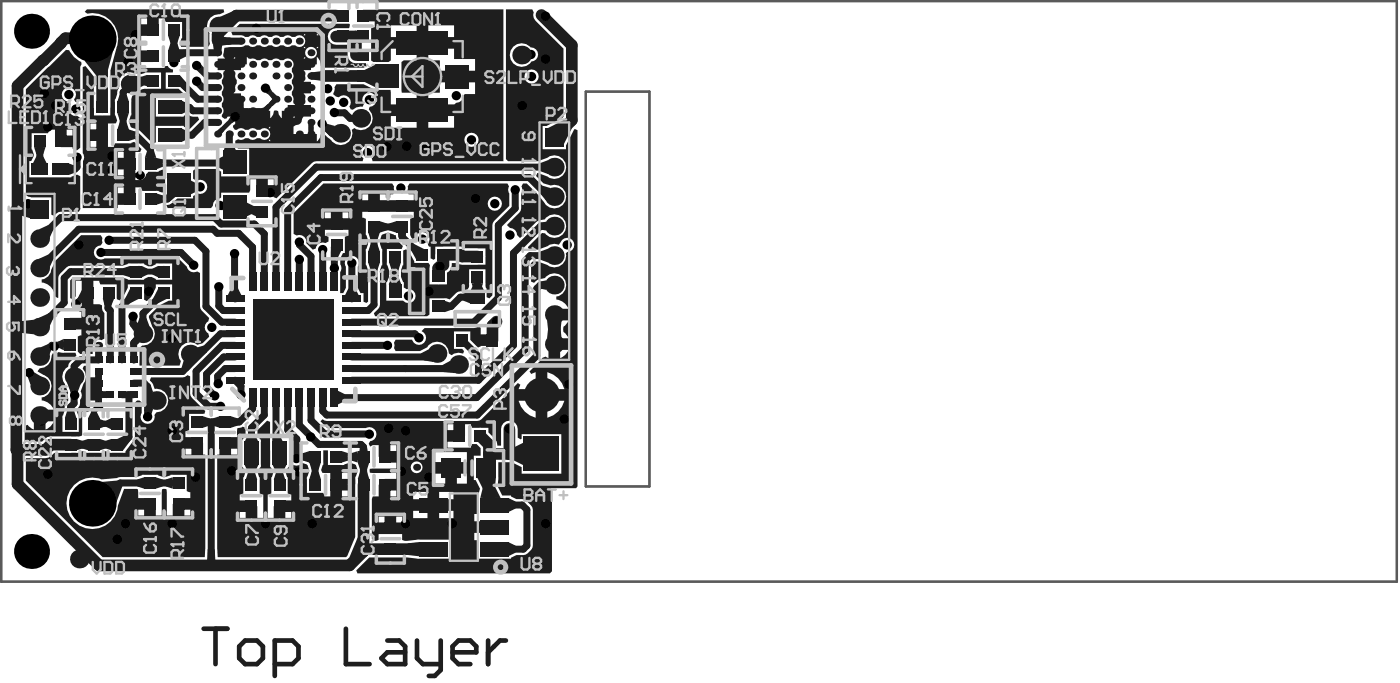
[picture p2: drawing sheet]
<svg xmlns="http://www.w3.org/2000/svg" width="100mm" height="49mm" viewBox="0 0 100 49" stroke-linecap="round" stroke-linejoin="round" font-family="sans-serif">
<g fill="#1e1e1e">
<path d="M28.2 24.2h1.2a.51 .51 0 0 0 .8 .2 .51 .51 0 0 0-.1-.8l.2-.2h3.5l.3-.2 .2 .2v.4h.8v.9h-.8l-.2 .1-.6-.6v-.6h-1.1v1.3h.6l.1 .1-.1 .2a.86 .86 0 0 0-.8 .1l-.2-.1a.84 .84 0 0 0-.6-.8 .84 .84 0 0 0-.9 .4l-.6 .2h-1.7l-.1-.2v-.4z"/>
<path d="M4 18.6l1.8-1.8h1.4l.1 .2v.1a.29 .29 0 0 1-.3 .4 .5 .5 0 0 0-.3 .7 .5 .5 0 0 0 .8 .2h5.2l.6 .6a.49 .49 0 0 0 .8 .3l.2 .2v2.5l.6 .7v.2a.49 .49 0 0 0 0 .9v.2l-.5 .5-.3 .1a.83 .83 0 0 0-1.1 0 .83 .83 0 0 0-.1 1.1l-.1 .4h-2.9l.1-1.3 .2-.2a.83 .83 0 0 0 .7-.4 .83 .83 0 0 0 0-.9l-.3-.7a2.14 2.14 0 0 1 1.7-1.2v-1.1h-1.2v.2l-.3 .7-.3 .3-.2-.1v-1.1h-1.2v.2l-.3 .7-.3 .2-.2-.1v-1h-1.1l-.1-.3h-.4v1.7l.6 .1v.3l.1 .2v1.8l-.2 .1a.42 .42 0 0 0-.6 .4v.6h-.9l-.2-.1v-1.1l.3-.1v-.4h-.8v-.8h.8v-.5h-.1l-.1-.2 .2-.2v-1.8h-.4v1.1l-.2 .2h-.2v-1.3l.2-.2h3.5l.4 .1h1h.2l.3-.2h.2l.3 .2h1.2v-1.1h-1.2l-.3 .2h-.2l-.3-.2h-.2h-1l-.4 .1h-3.7a1.33 1.33 0 0 0-.8 .8v1.5l-.3-.1a1.06 1.06 0 0 0-.9-1v-.2a.78 .78 0 0 0 .7-.7z"/>
<path d="M25.5 38.3l.8 1-.7-.3 .6 .6-1.3 .1z"/>
<path d="M5.3 31.4h.9v.5l-.9 .1z"/>
<path d="M2.8 22.9l.7-.6 .3 .4-.6 .6z"/>
<path d="M14.8 39.1h.5l.1 .9h-.6z"/>
<path d="M35.6 35.7h.8v.5l-.8 .1z"/>
<path d="M22.2 5.2l.6-.1v.6h-.6z"/>
<path d="M25.7 33.4h.5v.9h-.6z"/>
<path d="M15.8 2.6l.6 .1v.5l-.6 .1z"/>
<path d="M15.2 3.2h.7l-.1 .6h-.5z"/>
<path d="M18.9 22.5l.3-.4 .1 .2-.3 .3z"/>
<path d="M20.7 24.3h.4l.1 .2h-.5z"/>
<path d="M3.3 24.7l.3-.2v.4l-.1 .2z"/>
<path d="M4 24.4h.4v.4h-.2z"/>
<path d="M6.8 28.5h.4l.1 .2h-.5z"/>
<path d="M5.4 21.4l.2-.2 .3 .3-.2 .2z"/>
<path d="M16.4 8.3l.4 .3-.3 .2-.2-.3z"/>
<path d="M18.9 6.6l.4-.3 .1 .2-.2 .2z"/>
<path d="M6.8 26.7h.5l-.1 .4h-.4z"/>
<path d="M6.8 27.6h.5l-.1 .4h-.4z"/>
<path d="M6.8 26.7h.4l.1 .4h-.5z"/>
<path d="M7.3 27.9h.4v.4l-.4 .1z"/>
<path d="M6.8 28.4h.5l-.1 .4h-.4z"/>
<path d="M6.8 27.5h.4l.1 .4h-.5z"/>
<path d="M7.2 27.9h.4v.5l-.4-.1z"/>
<path d="M31.7 21.4l.5 .2v.5l-.5 .2z"/>
<path d="M27.9 19.8h.5l.2 .5h-.9z"/>
<path d="M17.7 31h.5l.2 .5h-1z"/>
<path d="M17.4 33.1h1l-.2 .5h-.5z"/>
<path d="M19.4 31h.5l.3 .5h-.8z"/>
<path d="M19.4 33.1h1l-.2 .5h-.5z"/>
<path d="M26 5l.8-.4v1.6l-.8-.4z"/>
<path d="M12.9 7.2l.5 .2v.5l-.5 .2z"/>
<path d="M12.9 9.1l.5 .3v.5l-.5 .2z"/>
<path d="M2.4 10.5h.9l-.2 .5h-.5z"/>
<path d="M2.6 11.2h.5l.2 .5h-1z"/>
<path d="M4.9 11.7l.4 .1v.5l-.4 .2z"/>
<path d="M19.2 6.8l.3-.2 .2 .2-.3 .3z"/>
<path d="M19.4 7l.3 .3-.3 .3-.2-.3z"/>
<path d="M17 7.2h.4v.4h-.4z"/>
<path d="M18.8 7.7l.3-.3 .2 .2-.2 .3z"/>
<path d="M18.3 7.7h.4v.4h-.4z"/>
<path d="M17.5 7.7h.4v.4h-.4z"/>
<path d="M18.2 7.7h.3v.4h-.3z"/>
<path d="M17.3 7.7h.4v.4h-.4z"/>
<path d="M17 7.4h.4v.3h-.4z"/>
<path d="M22 8.9h.4l-.1 .3h-.3z"/>
<path d="M22 9h.3l.1 .4h-.4z"/>
<path d="M15.5 9.3l.3-.2 .2 .2-.2 .3z"/>
<path d="M16.7 27.3h.7l-.4 .4z"/>
<path d="M16.5 20.6h.5l.2 .5h-1z"/>
<path d="M24.8 20.6h.5l.3 .5h-1z"/>
<path d="M24.1 27.8l.5 .3v.5l-.5 .2z"/>
<path d="M26.3 18.7h.8l-.2 .5h-.5z"/>
<path d="M26.4 17.4h.5l.2 .5h-.8z"/>
<path d="M27.8 18.7h.8l-.2 .5h-.5z"/>
<path d="M27.1 15.8l.5 .1v.5l-.5 .2z"/>
<path d="M26.3 16.6h.8l-.2 .5h-.5z"/>
<path d="M1.3 14.5l.9-.3v1.4l-.9-.3z"/>
<path d="M2.8 16.3l.6-.3 .4 .4-.3 .6z"/>
<path d="M2.8 18.4l.6-.3 .4 .4-.3 .6z"/>
<path d="M2.8 22.6l.6-.3 .4 .4-.3 .7z"/>
<path d="M1.5 22.9l.9-.1v1l-.9-.1z"/>
<path d="M2.9 24.8l.5-.3 .3 .3-.2 .5z"/>
<path d="M1.9 26.8l.5-.3 .6 .4-.8 .5z"/>
<path d="M19.7 33.7h.5l.1 .5h-.8z"/>
<path d="M17.7 33.7h.5l.1 .5h-.8z"/>
<path d="M11.8 34.2l.5-.2v.8l-.5-.1z"/>
<path d="M27.8 15.9l.5-.1v.8l-.5-.2z"/>
<path d="M28.4 16.6h.6l-.1 .3h-.5z"/>
<path d="M10.3 27.8l.2 .8 .4 .6-.1 .4-.5-.3 .2-.8 .4-.6-.1-.3z"/>
<path d="M13.1 25.7l1-.1 .7-.5-.3-.5-.5 .2v1l-.6 .6-.4-.2z"/>
<path d="M4.8 27.3h1l-.3 .7h-.5z"/>
<path d="M9.9 22.7h.5l.3 .7h-1z"/>
<path d="M9.6 24l.4 .4-.3 .2-.3-.3z"/>
<path d="M9.3 23.3l.4-.4 .3 .2-.4 .5z"/>
<path d="M30 25.2l.6-.3 .3 .9-.7-.1z"/>
<path d="M15.7 1.2l.9-.4 .5 .6-.9 .7z"/>
<path d="M15.1 2.3l.9 .1-.1 .5h-.8z"/>
<path d="M9.6 5.4l.6 .1 .2 .5-.5 .3z"/>
<path d="M7.3 21.3h.9l-.3 .5h-.5z"/>
<path d="M5.8 20.7l.6 .6-.6 .3-.3-.3z"/>
<path d="M9.3 20.6l.7 .7-.7 .3-.4-.3z"/>
<path d="M8.8 19.1l.5-.1v.8l-.5-.2z"/>
<path d="M10.1 19l.4 .2v.4l-.4 .2z"/>
<path d="M21.6 32.3l.5-.1v.8l-.5-.2z"/>
<path d="M22.1 33h.8l-.2 .5h-.5z"/>
<path d="M24.4 32.2l.5 .1v.5l-.5 .2z"/>
<path d="M8.4 8.1h.8l-.2 .5h-.5z"/>
<path d="M8.5 6.7h.5l.2 .5h-.8z"/>
<path d="M4.1 24.4l.5-.2v.8l-.5-.2z"/>
<path d="M4.8 29.3h.5l.1 .5h-.8z"/>
<path d="M5.4 31.3l.5 .1v.5l-.5 .2z"/>
<path d="M11.3 20.6l.7 .7-.7 .3-.4-.3z"/>
<path d="M10.9 19.2l.4-.2v.8l-.4-.2z"/>
<path d="M10 5.5l.5-.2v.9l-.5-.2z"/>
<path d="M12.8 5.3l.5 .7-.1 .5-.4-.3z"/>
<path d="M15.4 11.4l.5-.3v1l-.5-.2z"/>
<path d="M16.1 10.3h.5l.3 .5h-1z"/>
<path d="M13.6 12.9l.5 .2v.5l-.5 .3z"/>
<path d="M12 13.8l.6 .2-.4 .3-.4-.3z"/>
<path d="M17.6 14.4l.5 .3v.5l-.5 .2z"/>
<path d="M36.5 31.9l.9-.4v1.7l-.9-.4z"/>
<path d="M39 9.2l1.2-.6 .6 .6-.6 1.1z"/>
<path d="M38.4 11.7l.7-.3v1l-.7-.2z"/>
<path d="M38.7 13.2l.6 .2-.4 .9-.4-.5z"/>
<path d="M38.5 15.9l.4-.1v.6h-.4z"/>
<path d="M38.4 18l.7-.3v1l-.7-.2z"/>
<path d="M38.5 20.1l.5-.1v.7l-.5-.1z"/>
<path d="M39 22.8h1l-.1 1h-.8z"/>
<path d="M39.1 23.2h.8l.1 .9h-1z"/>
<path d="M7.5 30l.5-.2v.8l-.5-.2z"/>
<path d="M7.5 31.4l.5-.1v.8l-.5-.2z"/>
<path d="M8.4 31.3l.6-.3 .3 .4-.5 .7z"/>
<path d="M7.1 29.9l.3 .1v.4l-.3 .1z"/>
<path d="M6.5 29.4h.4l.2 .4h-.8z"/>
<path d="M7.1 31.3l.5 .1v.5l-.5 .2z"/>
<path d="M5.8 31.4l.5-.1v.8l-.5-.2z"/>
<path d="M22.2 33.6h.5l.2 .5h-.8z"/>
<path d="M11.1 34l.5 .2v.5l-.5 .1z"/>
<path d="M9.8 34.2l.5-.2v.8l-.5-.1z"/>
<path d="M23.6 17.9h.7l-.2 .5h-.5z"/>
<path d="M25 32.3l.5-.1v.8l-.5-.2z"/>
<path d="M25.7 31.9h.5v.3h-.6z"/>
<path d="M25.5 33h.8l-.1 .5h-.5z"/>
<path d="M25.7 33.6h.5l.1 .5h-.8z"/>
<path d="M14.5 29.7l.5 .1v.5l-.5 .2z"/>
<path d="M16.5 29.7l.5 .1v.5l-.5 .2z"/>
<path d="M15.2 29.8l.5-.1v.8l-.5-.2z"/>
<path d="M11.1 13.8l.5 .1v.5l-.5 .2z"/>
<path d="M17.8 14.7h.5v.7l-.5-.2z"/>
<path d="M8.5 8.7h.5l.2 .5h-.8z"/>
<path d="M9.2 9.2l.5 .2v.5l-.5 .1z"/>
<path d="M11.1 11.3l.5 .1v.5l-.5 .2z"/>
<path d="M10.5 10.8h.5l.1 .5h-.8z"/>
<path d="M12 2.6h.8l-.1 .5h-.5z"/>
<path d="M12.8 3.6l.5-.1v.5l-.5 .3z"/>
<path d="M12.2 3.1h.5l.1 .5h-.8z"/>
<path d="M34 34h1.4l-.1 .9h-.8z"/>
<path d="M29.5 17.4l.8 .4-.6 .8-.3-.7z"/>
<path d="M29.1 38.7l.8-.1v1.1l-.8-.1z"/>
<path d="M36.3 38.6l.5 .3v.5l-.5 .2z"/>
<path d="M34.5 34.7h.8l.4 .8h-1.4z"/>
<path d="M36.3 35.5l.5 .2v.5l-.5 .3z"/>
<path d="M31.5 26l.6-.3 .4 .9-.9-.1z"/>
<path d="M33.6 20.2h.8l-.1 .5h-.5z"/>
<path d="M33 20.9l.5-.2v.9l-.5-.2z"/>
<path d="M33.8 20.2h.5l.2 .5h-1z"/>
<path d="M23.3 8.8l.6 .2-.2 .8-.6-.5z"/>
<path d="M6 4.3l2.1-.9-.4 1.6-.8 .4z"/>
<path d="M7.2 34.4l1.2-.2 .3 .4-.5 1.4z"/>
<path d="M29.2 13.1h7l.1 .2-.1 .2 .1 .3v.9l-1.1 1.1-.1 .3v5l-.2 .2-.2-.1-.1-2h-1.1v1.2l-.1 .2-.7 .2-.6 .5h-.2h-1.3v1.1l-.1 .1h-3.8v-.2l.3-.3 .1-.3v-2.4l.2-.4v-1.2a.89 .89 0 0 1 0-1 .68 .68 0 0 1 .8 .1h.1l.1 .2 .4 .5-.1 .2h-1v1.2a1.01 1.01 0 0 1-.1 1.2v1.3h1.3a.5 .5 0 0 0 .8-.1 .5 .5 0 0 0-.6-.7l-.2-.1v-.4a.96 .96 0 0 1 0-1.2v-1l.2-.1 .2 .2 .3 .7 1.1 .1 .1 .1-.1 1.4h1.3v-.9a.63 .63 0 0 0 .3-.6h.4l.4 .1h1.6v-1.2h-1.4l-.4-.1h-1.8v.8l-.1 .1-.2-.1v-.8h-.1l-.1-.2a.5 .5 0 0 0-.2-.8 .5 .5 0 0 0-.7 .3l-.2 .1-.1-.2v-1.2l.2-.1v-.4h-.8v-.8h.8v-.4h-.4l-.1-.3 .1-.3zM34.8 14.5a.51 .51 0 0 0 1 0 .51 .51 0 0 0-1 0z"/>
<path d="M20.9 15.2l2.2-2.1h4.9l.1 .2v.3l-.1 .3h-.2v.2h-.3v-.2h-.4v.8h-.4v.4h-.9v.4l.3 .1v1.2a.82 .82 0 0 1 0 .9v1.2l.1 .4v2.2l-.1 .1-.2-.1v-.6h-.2l-.2-.4v-1.5a.5 .5 0 0 0-.4-.8 .5 .5 0 0 0-.4 .8v1.5l-.2 .4h-.2v-1.5l.1-.3a1.05 1.05 0 0 1 .1-1.1h.1v-1.1l.2-.1v-.4h-1.6v.4l.2 .1v.3l-.2 .1a.5 .5 0 0 0-.7 .4l-.2 .1-.5-.5a.5 .5 0 0 0-.7-.5l-.2-.1zM25.8 13.9v.4h.5v-.4zM24.4 15.1v.5h.4v-.5zM23.2 15.1v.5h.4v-.5z"/>
<path d="M36.1 .7h1.9l.1 .2v.4l.1 .2 2 2v4.8l-1.2 .7h-.3v1.6h1.7v-.2l.5-1.1 .1-.1 .2 .1v25.4l-.1 .1h-1.7v5.9l-.2 .2h-13.7l-.1-.2 .9-1 5.8 .1v-1.3h-2.2l-1 .1-.2-.1v-.4h-1.7v.4l-.3 .1-.2-.2v-2.8l.1-.2h.4v-.9h.4v-.4h.9v-.4h-1.9v-.2l.2-.1h1.7v-.4h-.9v-.4h-.4v-.9h-.4l-.2 .1-.1-.2 .1-.2a.5 .5 0 0 0 .4-.6 .5 .5 0 0 0-.7-.3h-2.8l-.4-.5 .1-.1 .3 .1h10.9l2.7-2.7 .2 .1-.1 .3h1.2v-1.2l-.3 .2-.1-.2 .9-1 .2-.1 .2 .1v-1h.4v-.4h1l-.2-.3a.34 .34 0 0 1 0-.6l.2-.4h-1v-.8h1a1.02 1.02 0 0 0-.8-.6v-.3a.84 .84 0 0 0 .6-1.2 .84 .84 0 0 0-1.4-.1l-.5 .1-.3 .3-.2-.1v-1.4l.1-.1a1.88 1.88 0 0 1 1.2 .4 .83 .83 0 0 0 1.1-.9l.1-.1a.51 .51 0 0 0 .5-.8 .51 .51 0 0 0-.9 .1l-.1 .1a.77 .77 0 0 0-.9 .2l-.6 .2h-.7l-.1-.2 1.1-1h.2a.84 .84 0 0 0 1.2 .1 .84 .84 0 0 0 0-1.2 .84 .84 0 0 0-1.2 .1l-.7 .2-1.1 1.2-.2-.2a.51 .51 0 0 0-.5-.6l-.2-.2 .9-1 .1-1.2 .1-.3-.1-.2 .1-.2h.3l1.2 1.3a.84 .84 0 0 0 1.1 .4 .84 .84 0 0 0 .4-1.1 .84 .84 0 0 0-1-.5l-.5-.1-.6-.6 .2-.2 .6 .3a.84 .84 0 0 0 1.2-.1 .84 .84 0 0 0 0-1.2 .84 .84 0 0 0-1.2-.1l-.6 .3h-2.2l-.1-.2zM36.6 3.3a.84 .84 0 0 0 .1 1.3 .84 .84 0 0 0 1.2-.2 .53 .53 0 0 0 .5-.6 .53 .53 0 0 0-.6-.5 .85 .85 0 0 0-1.2 0zM37.4 5.5a.51 .51 0 0 0 1 0 .51 .51 0 0 0-1 0zM39.9 24.9v.6a.98 .98 0 0 0 .6-.6zM39 26.5v1.2h1.2a1.66 1.66 0 0 0-1.2-1.2zM39 28.6v1.2a1.66 1.66 0 0 0 1.2-1.2zM37 28.6a1.67 1.67 0 0 0 1.2 1.2v-1.2zM31.9 30.2v.5h.4v-.5zM31.9 31.5v.4h1.7l.1-.2h.3l.3 .2v.6h-.5v1.7h.1l.3 .6-.1 .5v1.3h-.3v.6h1.5v.8h-1.5v.5h.3v1.3h2.3l.4-.2a.93 .93 0 0 0 1.2-.7v-2.6a1 1 0 0 0-1.2-.7l-.4-.3h-.6l-.3-.6v-1.8h1l.7 .4v.5h2.8v-2.9h-2.8v.4h-.1l-.2-.1v-.6a.59 .59 0 0 0-.6-.6 .59 .59 0 0 0-.6 .6v1.2h-.2l-.1-.3-.6-.7v-.3h-1.1l-.1-.3h-.4v.9h-.5v.4zM27.8 31.7v.4h.5v-.4zM31 32.2v.7h2.3v-.7zM29.3 33.3a.42 .42 0 0 0 .8 0 .42 .42 0 0 0-.8 0zM32.6 33.8v.7h.7v-.7zM31 33.8v.7h.7v-.7zM27.8 35v.4h.5v-.4zM31.3 35.1v.5h1v-.5zM29.5 35.1v.5h1v-.5zM31.3 36.4v.5h1v-.5zM29.5 36.4v.5h1v-.5zM28.3 36.8v.4h.4v-.4zM27 36.8v.4h.4v-.4z"/>
<path d="M15.6 31.6h.5v-.4h.8v-.7h.2a.29 .29 0 0 1 .4 0v.4l-.2 .4v.2v1.8l.2 .4-.1 .3v1.2h-.3v.5h.8v.4h.5v.8h.4v-1.7h-.3v-1.2l-.1-.3 .2-.4v-2l-.2-.4v-.2l.6-.7 .3 .1v3.2l.2 .4-.2 .3v1.2h-.2v1.7h.4v-.8h.4v-.4h.9v-.5h-.3v-1.2l-.1-.3 .2-.5 .2-.1a.49 .49 0 0 0 .7-.1l.4 .1a.68 .68 0 0 1 0 .9v1.1h1.2v.3h.5v-1.7h-.6l-.1-.2 .2-.4v-1h.3v1h1.2l.4-.1 .3 .1a.64 .64 0 0 1 0 .9v4.3l-.6 1.4h-9.2v-7.3h.1zM16.5 32v.4h.4v-.4zM24.4 33.7v.4h.4v-.4zM24.4 35v.4h.4v-.4zM20.3 36.5v.4h.5v-.4zM17.1 36.5v.4h.4v-.4z"/>
<path d="M1.8 6.4l2.9-2.8h.2a1.65 1.65 0 0 0 .9 .8l-.1 2.7-.3 .2-.1-.2a.5 .5 0 0 0-.2-.8 .5 .5 0 0 0-.7 .3 .5 .5 0 0 0 .5 .6l.1 .2a.5 .5 0 0 0 0 .6 .5 .5 0 0 0 .5 .3l.2 .1v2.1l-.2 .2-.3-.1v-.1h-.9v-.4h-.4v-.9h-.4l-.1 .3h-1.1v1.2l.1 .4-.2 .4h-.1v1.1h3l.4-.2 .2 .2v2.3l-.1 .2h-1.3l-.4 .3-.2-.1v-1.2h-1.5l-.4-.2zM4.8 9.2v.5h.4v-.5z"/>
<path d="M1.8 32.7h1.4l.3-.1 .4-.3h1.7l.3-.1 .4 .1h1l.2-.1 .3 .1h1.1l.7-1v-2.6l.2-.2h.1l.2 .2v.6a.57 .57 0 0 0 0 .7 .57 .57 0 0 0 .6 .2 .49 .49 0 0 0 .3-.6l.2-.2a.84 .84 0 0 0 .8-.9 .84 .84 0 0 0-1-.8l-.1-.3-.2-.3 .1-.2h2.2l.4-.2 .2 .1v1.4l1 1.1v.2h-1.1v1.2h-.3v.5h.9v.4h.4v.8h.1v7.3h-7.3l-5.5-5.4zM13.2 32v.4h.4v-.4zM5.3 34.6a1.84 1.84 0 0 0 .5 2.9 1.84 1.84 0 0 0 2.6-1.5l.4-1.2h.9l.1 .1 .1 .6h.8v.4h.4v.8h.4l.1-1.8 .2-.1 .1 .1v.2v1.6h.4v-.8h.4v-.4h.9v-.4l-.3-.1v-1.2h-1.1a.68 .68 0 0 1-.9 0h-1.2l-.4 .2h-1.3a2.89 2.89 0 0 1-1.8 0l-.5 .1-.4 .2zM9.9 36.3v.4h.4v-.4zM13.1 36.3v.4h.5v-.4z"/>
<path d="M3.8 25.2l.4-.1h1.2v.3l-.4 .4-.1 .3a.85 .85 0 0 0-.3 1.3l.3 .6v.4a.39 .39 0 0 1-.3 .4v.5l-.1 .3v1.2h1.1v-1.2l-.1-.4a.63 .63 0 0 0 .2-.7 .47 .47 0 0 0 0-.6l.3-.5a.78 .78 0 0 0-.1-1.1l.1-.2h.4v.8h.6v.8h-.6h.6v.8h-.6v.5l-.1 .4h-.4v1.6l-.3 .1h-2h-.2l-.4 .4h-1.2v-1.1l.2-.1 .4 .3v-1h.4v-.4h1a1.03 1.03 0 0 0-.8-.7v-.2a.83 .83 0 0 0 .7-.7 .83 .83 0 0 0-.6-.9l-.4-.2 .1-.2a.84 .84 0 0 0 .9-.9zM3.2 30v.6a.98 .98 0 0 0 .6-.6z"/>
<path d="M16.5 2.3l.6-.6h7.8l.1 .1-.1 .2h-.9a.59 .59 0 0 0-.6 .6 .59 .59 0 0 0 .6 .6h.8v.7a.63 .63 0 0 0 .7 .6h.6v.2l-.2 .1h-2.9l-.1-.2a.61 .61 0 0 0-.3-.5v.5h-.4v.4h-.6l.2 .3v.4l-.2 .1h.6v.8l-.6 .1 .2 .2v.5l-.2 .1h.6v.8h-.6l-.2 .5-.5 .2v.6h1.7v.5l.2-.3 .1-.2 .2-.1 .4 .4a.86 .86 0 0 0 1.1 .4 .86 .86 0 0 0 .5-1l.2-.2 .1 .1a.84 .84 0 0 0 1-.3 .84 .84 0 0 0-.1-1.1l.1-.2a.5 .5 0 0 0 .4-.6 .5 .5 0 0 0-.7-.3 .5 .5 0 0 0-.2 .7l-.1 .2-.4 .1-.2 .1h-.2l-.1-.2 .1-.1a.51 .51 0 0 0-.2-.6 .51 .51 0 0 0-.7 0l-.3-.2 .1-.5 .1-.2h1.9l.7 .4h1.2l.1 1h1.8v-.8h-1l-.1-.2v-2l.2-.1h.9v-.8h-1.8v.8l-.2 .1h-1.1l-.1-.1v-2.3l.2-.1v-.4h-.8v-.8h10v10.8h-9.3l-.1-.2 .1-.1a.5 .5 0 0 0 0-.7 .5 .5 0 0 0-.8 .1 .5 .5 0 0 0 .1 .7v.2h-3.5l-2.7 2.6-.2-.1h-.8v-.4h-.4v-.8h-.5v.8v.1h-2v.4l-.3 .1a.49 .49 0 0 0-.3 .5l-.2 .1h-3l-.1-.2h.2l.6-.5h1.1v-.1l.3-.2h.2a.5 .5 0 0 0 .5-.6 .5 .5 0 0 0-.8-.3l-.2-.2v-.5l.1-.2h1.5l.4 .2v.4h2v-2h-.8l-.2-.4v-.2l.2-.1 .2 .1a.72 .72 0 0 1 .8 0 .72 .72 0 0 1 .9 0 .42 .42 0 0 0 .3-.6 .42 .42 0 0 0-.7-.1l-.6-.1a.57 .57 0 0 1-.7-.1l-.5 .2-.1-.2v-.2l.2-.1v-.5h-.6v.1l-.2 .1-.2-.2v-.1a.42 .42 0 0 0 0-.6l.1-.7a.56 .56 0 0 1 0-.7 .71 .71 0 0 1 0-.8v-.3l.2-.1h-.6v-.8h.6l-.2-.3 .1-.5h1.2a.72 .72 0 0 1 .8 0 .72 .72 0 0 1 .9 0 .72 .72 0 0 1 .8 0 .72 .72 0 0 1 .8 0 .72 .72 0 0 1 .8 0 .42 .42 0 0 0 .4-.6 .42 .42 0 0 0-.7-.2l-.6-.1a.57 .57 0 0 1-.7 0 .72 .72 0 0 1-.8 0 .72 .72 0 0 1-.9 0 .72 .72 0 0 1-.8 0h-.6zM22.6 2.4v.1h.1zM21.7 2.4l-.1 .1h.2v-.1zM30.5 1.8v.8h1.9v-.8zM27.9 1.8v.8h1.8v-.8zM22.6 3.3v.2l.1-.2zM21.6 3.3l.2 .2v-.2zM21.7 4.1l-.1 .1h.2v-.2zM16.7 4.1v.1h.1v-.1zM21.8 3.8a.42 .42 0 0 0 .8 0 .42 .42 0 0 0-.8 0zM30.5 3.5v.8h.9v.7h2.5v-.8h-1.5v-.7zM30.5 6.6v.8h1.9l.1-.1a.51 .51 0 0 0 .5-.5l.1-.1h.8v-.8h-2.5v.7zM20.9 8.3v.1l.1-.1zM16.7 5l.1 .1v.3a.71 .71 0 0 1 0 .8v.3l-.1 .2h.5v1.2h2.1v.5l.3-.5h.2l.1 .3 .2 .2v-.5h.4v-.4h.5l-.1-.1v-.3a.71 .71 0 0 1 0-.9 .71 .71 0 0 1 0-.8 .71 .71 0 0 1 0-.8 .42 .42 0 0 0-.2-.4 .42 .42 0 0 0-.5 .1h-.2a.43 .43 0 0 0-.6 0h-.3a.43 .43 0 0 0-.6 0l-.8-.1-.1-.1v.5h-.4v.4zM30.5 8.3v.8h1.9v-.8zM27.9 8.3v.8h1.8v-.8zM19.2 9.1h-.1h.2v-.1zM19.1 10l.2 .1v-.1zM33.1 10a.51 .51 0 0 0 1 0 .51 .51 0 0 0-1 0zM19.1 12.8v.4h.4v-.4z"/>
<path d="M6.2 .7h9.7l.1 .2-.3 .1a.88 .88 0 0 0-.9 .5 .88 .88 0 0 0 .1 .9l.1 .7-.2 .2h-1.9l-.1-.2 .2-.4v-1.1h-1.2l-.1-.3h-.4v.8h-.4v.5h-.8v1h.8v.8h-.8v.4h1.6l.1-.1h.2l.3 .3v.2h-.5v1.1h.9l.5 .5-.1 .2h-2v1.3h2l.3-.2a.67 .67 0 0 0 .7 .2l.1 .2-.7 .7-.4-.2h-2v1.1l-.2 .1-.9-.9-.6-.2a.67 .67 0 0 1-.1-.9l.1-1.3 .5-.3a.57 .57 0 0 1 .6-.3h1v-1.1h-1.2l-.2 .1-.5-.1a.84 .84 0 0 0-.9 .2 .84 .84 0 0 0-.2 .9l-.3 .8v1.1l.2 .4-.1 .2h-.6v1.7h.4l.1-.3h1.2l.2-.1 .5 .5-.1 .2h-.3v2h.4l.5-.6h.7l.3-.1 .2 .1v1.4l-.2 .1-.3-.1h-1.1l-.1-.2h-.4v.8h-.5v.4h-.8v.2h-2.5v-3.3a.45 .45 0 0 0 0-.6v-6.1l.2-.1 .6 .8v2.7h1.2v-.6a9.7 9.7 0 0 1 .5-4.4 1.83 1.83 0 0 0-2.2-2.2l-.2-.2zM10.1 1.3v.4h.4v-.4zM6.4 8.8v.4h.5v-.4zM6.4 10v.5h.5v-.5zM8.4 10.8v.4h.4v-.4zM8.4 12.1v.4h.4v-.4zM8.4 13.4v.4h.4v-.4z"/>
</g>
<path d="M23.8 8h.8l.4 .4h.7" fill="none" stroke="#1e1e1e" stroke-width=".5"/>
<circle cx="25.7" cy="8.4" r=".25" fill="#1e1e1e"/>
<path d="M23 8.8l.7 .7h.6M28.2 18.3v2.6M28.7 16.2v.7l1.4 1.4M36.6 18v6.6M37.8 18.2l-.4 .4v6.3M39.5 11.9h-16.9l-2.9 2.9M39.5 14h-.4l-1.4-1.3h-14.8l-2.4 2.3M23.3 29.6h10.7M23.8 28.3h10.2M25.1 23.8h4.5l.3 .3M31.2 25.2l-.3 .2M32.7 26h.1" fill="none" stroke="#1e1e1e" stroke-width=".5"/>
<path d="M4.7 2.7l1.9 .1M24 1.1h-7.1l-1.4 1.3v.5M24 2.6h1.4v1.3M31.6 18.2h1.2l.2 .1h1M38.6 1.1l2.2 2.1M35.4 22.9l-.3 .3v1" fill="none" stroke="#1e1e1e" stroke-width=".83"/>
<circle cx="34" cy="21.2" r=".25" fill="#1e1e1e"/>
<g fill="none" stroke="#1e1e1e" stroke-width=".5">
<path d="M5 19.4l-.4 .4v1.8l-1.8 1.7M9.6 5.7l-.8 .9v1M12.4 4.5h.1M14 5.8l.5 .4M14.1 4.7l.7 .7h.7M16.7 18.1l.1 3.2M18 17.6v2.5M18.9 16.7v3.4M21.3 17.3v.1l.9 .9M23 17.8v2.3M24 17.5l-.2 .1M25.1 18.7v2.6"/>
<path d="M34 19.8v1.4h-1.2l-.6 .6h-1M37.8 18.2h1.7M8.6 34.4h4.1M9.2 28.1v3.1l-.5 .5M15.6 20.4v1.4l.3 .3M18 28.3v.8l-.9 1h-1M18.9 28.3v1.3l-1 .9v1.8M19.7 28.3v3.8l.2 .2v2.3M20.5 28.3v2.3l.7 .7v1.4M21.3 28.3v2l1.4 1.4h3M22.2 28.3v1.7l1 .9h3.1M22.5 32.6h-1.2l-.2 .1"/>
<path d="M23 28.3v1l.3 .3M23 20.1h.1M28.9 26.3h3.3M36.6 24.6l-2.5 2.5h-9M37.2 36l.4 .3v2.6l-.3 .2M37.4 24.9l-3.4 3.4M39.5 20.3h-1l-.2 .3v4.8l-4.3 4.2"/>
</g>
<path d="M1.3 14.9l-.1 .1v17.1h.1M4.7 2.7l-3.4 3.4M31.4 19l-.2 .1v.6M39.5 22.4v2.1" fill="none" stroke="#1e1e1e" stroke-width=".83"/>
<path d="M10.1 12.4l-.1 .1h-.3M16.8 8.3l-1.3 1.3M18.9 6.3l.8 .8M22.2 8.7v.9" fill="none" stroke="#1e1e1e" stroke-width=".33"/>
<path d="M3.7 24.6l-.9 .8M6.2 20.9l-.8 .8M7 28.1v.9l-.3 .3v.9" fill="none" stroke="#1e1e1e" stroke-width=".42"/>
<circle cx="10.7" cy="34.4" r=".25" fill="#1e1e1e"/>
<path d="M8.6 34.4l-1.4 1.4M14.1 30.1h2M15.1 30.1v10.3" fill="none" stroke="#1e1e1e" stroke-width=".5"/>
<circle cx="16.1" cy="30.1" r=".25" fill="#1e1e1e"/>
<path d="M8.8 9.6h.9l1 1.1v1" fill="none" stroke="#1e1e1e" stroke-width=".5"/>
<path d="M25.9 34.5v4.8l.2-.2h4.8M34.9 32.4h3.7M34.9 31.7v3.9" fill="none" stroke="#1e1e1e" stroke-width=".83"/>
<circle cx="9.5" cy="25.7" r=".25" fill="#1e1e1e"/>
<path d="M12.1 7.6h1.4l.3 .3h1.7M12.4 5.7h.4l1.3 1.4h1.4M14.5 6.2h1M17.2 2.9h-1.7v.9M22.2 5.4h.9M7.7 20.9v1.1" fill="none" stroke="#1e1e1e" stroke-width=".5"/>
<path d="M23.1 5.4h4.5" fill="none" stroke="#1e1e1e" stroke-width=".83"/>
<circle cx="26.7" cy="16.2" r=".25" fill="#1e1e1e"/>
<path d="M15.5 8.7h-.9l-.9 .9h-1.6M28.7 16.2h-2v2.1M25.1 22.1h1.2" fill="none" stroke="#1e1e1e" stroke-width=".5"/>
<circle cx="12.1" cy="7.6" r=".25" fill="#1e1e1e"/>
<path d="M2.8 10v2M8.8 7.6v2M9.6 5.7h1.3M11 11.6h5.6M12.8 13.4l-.9 .8h-1.2M16.4 9.6v1.8l.2 .2M16.6 11.6l.2 .2" fill="none" stroke="#1e1e1e" stroke-width=".5"/>
<circle cx="34.9" cy="32.4" r=".42" fill="#1e1e1e"/>
<path d="M34.2 31.1l.7 .6M34.9 35.6l.4 .4" fill="none" stroke="#1e1e1e" stroke-width=".83"/>
<path d="M22.5 32.6v1.9M25.9 32.6v1.9M35.3 39.1h2M35.3 36h1.9" fill="none" stroke="#1e1e1e" stroke-width=".5"/>
<circle cx="25.9" cy="32.6" r=".25" fill="#1e1e1e"/>
<path d="M17.9 32.3v2.3M25.9 31.9v.7h-1.9" fill="none" stroke="#1e1e1e" stroke-width=".5"/>
<circle cx="29.7" cy="33.3" r=".25" fill="#1e1e1e"/>
<path d="M1.3 14.9h1.5M26.7 14.7h2M40.8 3.2v5.4l-1.3 1.2M1.4 23.3h1.4M5 31.7h-1.4l-.4 .4h-1.9v2.4l5.8 5.8h17.8l1-1M36.3 30.6v1.8" fill="none" stroke="#1e1e1e" stroke-width=".83"/>
<path d="M5 31.7h3.7M5.3 28.8l-.3 .2v1.2M7 25.7h-1.3l-.4 .4v.8M7.7 22l.2 .1v3.6M8.7 28.1h.8M25.7 31.7l.2 .2" fill="none" stroke="#1e1e1e" stroke-width=".5"/>
<path d="M9.9 19.2l-.2 .2M11.7 19.2v.2M7 26.5v1.6h.9M7.4 30.2h1" fill="none" stroke="#1e1e1e" stroke-width=".42"/>
<path d="M17.2 7.1v.8h1.7l.8-.8" fill="none" stroke="#1e1e1e" stroke-width=".33"/>
<circle cx="7.4" cy="30.2" r=".21" fill="#1e1e1e"/>
<path d="M7 24.6v1.1" fill="none" stroke="#1e1e1e" stroke-width=".5"/>
<circle cx="7" cy="24.6" r=".25" fill="#1e1e1e"/>
<path d="M3.9 24.6h1.1M6.7 30.2h.7" fill="none" stroke="#1e1e1e" stroke-width=".42"/>
<path d="M7.2 2.7l.1 .1v4.8M31.6 18.2v.7" fill="none" stroke="#1e1e1e" stroke-width=".83"/>
<g fill="none" stroke="#1e1e1e" stroke-width=".5">
<path d="M12.4 2.1v1.9M12.4 3.8h3.1M15.8 14.7h1M19.7 14.8v5.3M20.5 15v5.1M21.3 18.5v1.6M22.2 18.3v1.8M23.8 17.6v1.7M2.1 26.6l.7 .7v.2M5.3 26.9v1.9M9.5 24.5v1.2M9.5 27.3h.8l.2 .3v2.1"/>
<path d="M9.7 20.9l-1 .9v3.9M14 28.1l.9 .9h.8M14.7 27.6l.6 .6M15.5 27.3h.1M16.8 27.1l.4 .4v.6M16.8 21.3h.1M26.3 30.9h.1"/>
</g>
<circle cx="12.4" cy="4" r=".25" fill="#1e1e1e"/>
<path d="M12.4 4v.5M26.7 18.3v3.4l-.4 .4M25.1 24.6h2.5" fill="none" stroke="#1e1e1e" stroke-width=".5"/>
<circle cx="27.6" cy="24.6" r=".25" fill="#1e1e1e"/>
<path d="M25.1 26.3h3.8" fill="none" stroke="#1e1e1e" stroke-width=".5"/>
<circle cx="28.9" cy="26.3" r=".25" fill="#1e1e1e"/>
<path d="M9.5 23.1l.7 .7M10.2 23.8l-.7 .7M11.7 20.9l-1.5 1.4v1.5M25.1 25.4h5.8" fill="none" stroke="#1e1e1e" stroke-width=".5"/>
<circle cx="10.2" cy="23.8" r=".25" fill="#1e1e1e"/>
<path d="M5 19.4h4.7M5.5 11.2v.7l-.2 .2h-1M7.8 17.1h6.1l.8 .8v3.9l1.1 1.2h1M16.8 14.7l.2 .2h1.7M18 17.6l-1-1h-1.5l-.3-.3h-9.6l-2.8 2.8M18.9 16.7l-.8-.7h-2.3l-.5-.5h-11l-1.5 1.5M9.5 22.5v.6M15.9 22.1h.9M16.8 23.8h-1.1l-2.7 2.7h-3.5M16.8 24.6h-1l-1.8 1.9v1.6M16.8 25.4h-.9l-1.2 1.3v.9M16.8 26.3h-.7l-.6 .5v.5" fill="none" stroke="#1e1e1e" stroke-width=".5"/>
<circle cx="9.7" cy="19.4" r=".25" fill="#1e1e1e"/>
<path d="M9.7 19.4h2M18.9 22.1l2 2.1v.6" fill="none" stroke="#1e1e1e" stroke-width=".42"/>
<path d="M7.2 18h5.7l.9 .9M12.8 13.4h1.5M36.7 13.5v1.4l-1.2 1.2v5.1l-1.7 1.8h-8.7M39.5 16.1h-1l-1.9 1.9M33 24.2l1.1 1.2v1.7" fill="none" stroke="#1e1e1e" stroke-width=".5"/>
<path d="M1.3 6.1v8.8" fill="none" stroke="#1e1e1e" stroke-width=".83"/>
<path d="M14.5 44.8h1.7M15.4 44.8v2.5M17.1 46.1l.4-.4h.8l.4 .4v.8l-.4 .4h-.8l-.4-.4zM19.6 47.3h1.3l.4-.4v-.8l-.4-.4h-1.3v2.5M24.7 44.8v2.5h1.7M27.6 45.7h.9l.4 .4v1.2h-1.3l-.4-.4 .4-.4h1.3M29.7 45.7v1.2l.5 .4h1.2M31.4 45.7v2.1l-.4 .4h-.4M32.3 46.5h1.7v-.4l-.5-.4h-.8l-.4 .4v.8l.4 .4h.8M34.8 45.7v1.6M36.1 45.7h-.4l-.9 .8" fill="none" stroke="#1e1e1e" stroke-width=".33"/>
<g fill="#000">
<circle cx="2" cy="14.5" r=".33"/>
<circle cx="2.2" cy="2.2" r="1.25"/>
<circle cx="3.2" cy="6.7" r=".33"/>
<circle cx="3.4" cy="9.1" r=".33"/>
<circle cx="4" cy="7.5" r=".33"/>
<circle cx="4.9" cy="6.7" r=".33"/>
<circle cx="5.4" cy="7.8" r=".33"/>
<circle cx="5.5" cy="11.2" r=".33"/>
<circle cx="5.6" cy="17.5" r=".33"/>
<circle cx="6.6" cy="2.8" r="1.66"/>
<circle cx="7.2" cy="18" r=".33"/>
<circle cx="7.8" cy="17.1" r=".33"/>
<circle cx="8" cy="11.1" r=".33"/>
<circle cx="8" cy="12.2" r=".33"/>
<circle cx="9.2" cy="4.4" r=".33"/>
<circle cx="9.7" cy="2.5" r=".33"/>
<circle cx="10" cy="12.5" r=".33"/>
<circle cx="12.4" cy="4.5" r=".33"/>
<circle cx="13.8" cy="18.9" r=".33"/>
<circle cx="14" cy="5.8" r=".33"/>
<circle cx="14" cy="4.7" r=".33"/>
<circle cx="14.3" cy="13.3" r=".33"/>
<circle cx="15.7" cy="14.6" r=".33"/>
<circle cx="16.7" cy="18.1" r=".33"/>
<circle cx="16.8" cy="8.3" r=".33"/>
<circle cx="18.3" cy="2" r=".33"/>
<circle cx="18.9" cy="6.3" r=".33"/>
<circle cx="19.3" cy="13.7" r=".33"/>
<circle cx="21.3" cy="17.3" r=".33"/>
<circle cx="21.3" cy="18.5" r=".33"/>
<circle cx="23" cy="8.8" r=".33"/>
<circle cx="23" cy="17.8" r=".33"/>
<circle cx="23.4" cy="6.3" r=".33"/>
<circle cx="23.6" cy="7.2" r=".33"/>
<circle cx="23.8" cy="8" r=".33"/>
<circle cx="23.8" cy="19.1" r=".33"/>
<circle cx="24.5" cy="7.3" r=".33"/>
<circle cx="25.1" cy="18.7" r=".33"/>
<circle cx="26.2" cy="10.9" r=".33"/>
<circle cx="26.3" cy="7.1" r=".33"/>
<circle cx="27.6" cy="10.5" r=".33"/>
<circle cx="28.6" cy="13.4" r=".33"/>
<circle cx="29" cy="10.4" r=".33"/>
<circle cx="30.1" cy="17" r=".33"/>
<circle cx="30.4" cy="10.5" r=".33"/>
<circle cx="31.4" cy="19" r=".33"/>
<circle cx="32.5" cy="6.8" r=".33"/>
<circle cx="33.6" cy="10" r=".33"/>
<circle cx="33.9" cy="14.1" r=".33"/>
<circle cx="35.3" cy="14.5" r=".33"/>
<circle cx="36.4" cy="16.8" r=".33"/>
<circle cx="36.7" cy="13.5" r=".33"/>
<circle cx="37.2" cy="7.5" r=".33"/>
<circle cx="37.9" cy="3.9" r=".33"/>
<circle cx="37.9" cy="5.5" r=".33"/>
<circle cx="38.9" cy="1.2" r=".33"/>
<circle cx="38.9" cy="4.2" r=".33"/>
<circle cx="40.4" cy="17.5" r=".33"/>
<circle cx="2.1" cy="26.6" r=".33"/>
<circle cx="2.2" cy="39.3" r="1.25"/>
<circle cx="2.8" cy="21.2" r=".33"/>
<circle cx="3" cy="30" r=".33"/>
<circle cx="3.4" cy="33.8" r=".33"/>
<circle cx="3.9" cy="24.7" r=".33"/>
<circle cx="5.3" cy="28.2" r=".33"/>
<circle cx="5.4" cy="21.7" r=".33"/>
<circle cx="6.6" cy="35.9" r="1.66"/>
<circle cx="7" cy="29" r=".33"/>
<circle cx="8.4" cy="38.4" r=".33"/>
<circle cx="8.9" cy="37.3" r=".33"/>
<circle cx="9.5" cy="22.5" r=".33"/>
<circle cx="10.5" cy="29.7" r=".33"/>
<circle cx="10.6" cy="20.8" r=".33"/>
<circle cx="12.3" cy="24.1" r=".33"/>
<circle cx="12.3" cy="30.7" r=".33"/>
<circle cx="12.3" cy="37.3" r=".33"/>
<circle cx="13.9" cy="34" r=".33"/>
<circle cx="15.1" cy="23.3" r=".33"/>
<circle cx="15.3" cy="28.2" r=".33"/>
<circle cx="15.6" cy="27.3" r=".33"/>
<circle cx="15.6" cy="20.4" r=".33"/>
<circle cx="15.7" cy="29" r=".33"/>
<circle cx="16.5" cy="33.6" r=".33"/>
<circle cx="17.2" cy="28.1" r=".33"/>
<circle cx="18.9" cy="22.1" r=".33"/>
<circle cx="18.9" cy="37.3" r=".33"/>
<circle cx="19.5" cy="26.1" r=".33"/>
<circle cx="20.9" cy="24.8" r=".33"/>
<circle cx="21.1" cy="32.7" r=".33"/>
<circle cx="21.3" cy="33.6" r=".33"/>
<circle cx="22.2" cy="31.1" r=".33"/>
<circle cx="22.3" cy="37.3" r=".33"/>
<circle cx="26.3" cy="30.9" r=".33"/>
<circle cx="27.6" cy="24.6" r=".33"/>
<circle cx="27.7" cy="30.5" r=".33"/>
<circle cx="28.6" cy="33.6" r=".33"/>
<circle cx="28.9" cy="30.7" r=".33"/>
<circle cx="28.9" cy="37.3" r=".33"/>
<circle cx="29.1" cy="21.1" r=".33"/>
<circle cx="29.9" cy="24.1" r=".33"/>
<circle cx="30.6" cy="20.8" r=".33"/>
<circle cx="30.6" cy="34" r=".33"/>
<circle cx="31.2" cy="25.2" r=".33"/>
<circle cx="32.3" cy="37.3" r=".33"/>
<circle cx="32.7" cy="26" r=".33"/>
<circle cx="35.4" cy="22.9" r=".33"/>
<circle cx="36.3" cy="30.6" r=".33"/>
<circle cx="37.9" cy="32.9" r=".33"/>
<circle cx="37.9" cy="31.7" r=".33"/>
<circle cx="38.6" cy="28.2" r=".33"/>
<circle cx="38.9" cy="37.3" r=".33"/>
<circle cx="39.3" cy="33" r=".33"/>
<circle cx="39.4" cy="31.7" r=".33"/>
<circle cx="40.2" cy="29.9" r=".33"/>
<circle cx="40.6" cy="27.4" r=".33"/>
</g>
<g fill="#1e1e1e">
<circle cx="31.2" cy="25.2" r=".67"/>
<circle cx="25.7" cy="8.4" r=".67"/>
<circle cx="24.3" cy="9.5" r=".67"/>
<circle cx="32.7" cy="26" r=".67"/>
<circle cx="39.5" cy="24.5" r=".67"/>
<circle cx="39.5" cy="22.4" r=".67"/>
<circle cx="39.5" cy="20.3" r=".67"/>
<circle cx="39.5" cy="18.2" r=".67"/>
<circle cx="39.5" cy="16.1" r=".67"/>
<circle cx="39.5" cy="14" r=".67"/>
<circle cx="39.5" cy="11.9" r=".67"/>
<circle cx="38.6" cy="28.2" r="1.25"/>
<circle cx="9.3" cy="6" r=".67"/>
<circle cx="15.6" cy="1.9" r=".67"/>
<circle cx="10.2" cy="23.8" r=".67"/>
<circle cx="5.3" cy="26.9" r=".67"/>
<circle cx="37.2" cy="3.9" r=".67"/>
<circle cx="5.7" cy="39.8" r=".67"/>
<circle cx="13.6" cy="25.2" r=".67"/>
<circle cx="11.2" cy="28.5" r=".67"/>
<circle cx="2.8" cy="29.6" r=".67"/>
<circle cx="2.8" cy="27.5" r=".67"/>
<circle cx="2.8" cy="25.4" r=".67"/>
<circle cx="2.8" cy="23.3" r=".67"/>
<circle cx="2.8" cy="21.2" r=".67"/>
<circle cx="2.8" cy="19.1" r=".67"/>
<circle cx="2.8" cy="17" r=".67"/>
<circle cx="18" cy="4.6" r=".25"/>
<circle cx="15.5" cy="9.6" r=".25"/>
<circle cx="16.4" cy="9.6" r=".25"/>
<circle cx="17.2" cy="9.6" r=".25"/>
<circle cx="18" cy="9.6" r=".25"/>
<circle cx="18.9" cy="9.6" r=".25"/>
<circle cx="19.7" cy="9.6" r=".25"/>
<circle cx="20.5" cy="9.6" r=".25"/>
<circle cx="21.3" cy="9.6" r=".25"/>
<circle cx="22.2" cy="9.6" r=".25"/>
<circle cx="15.5" cy="8.7" r=".25"/>
<circle cx="22.2" cy="8.7" r=".25"/>
<circle cx="15.5" cy="7.9" r=".25"/>
<circle cx="17.2" cy="7.9" r=".25"/>
<circle cx="18" cy="7.9" r=".25"/>
<circle cx="18.9" cy="7.9" r=".25"/>
<circle cx="20.5" cy="7.9" r=".25"/>
<circle cx="22.2" cy="7.9" r=".25"/>
<circle cx="15.5" cy="7.1" r=".25"/>
<circle cx="17.2" cy="7.1" r=".25"/>
<circle cx="18" cy="7.1" r=".25"/>
<circle cx="19.7" cy="7.1" r=".25"/>
<circle cx="20.5" cy="7.1" r=".25"/>
<circle cx="22.2" cy="7.1" r=".25"/>
<circle cx="15.5" cy="6.2" r=".25"/>
<circle cx="17.2" cy="6.2" r=".25"/>
<circle cx="20.5" cy="6.2" r=".25"/>
<circle cx="22.2" cy="6.2" r=".25"/>
<circle cx="15.5" cy="5.4" r=".25"/>
<circle cx="17.2" cy="5.4" r=".25"/>
<circle cx="18" cy="5.4" r=".25"/>
<circle cx="19.7" cy="5.4" r=".25"/>
<circle cx="20.5" cy="5.4" r=".25"/>
<circle cx="22.2" cy="5.4" r=".25"/>
<circle cx="15.5" cy="4.6" r=".25"/>
<circle cx="17.2" cy="4.6" r=".25"/>
<circle cx="18.9" cy="4.6" r=".25"/>
<circle cx="19.7" cy="4.6" r=".25"/>
<circle cx="20.5" cy="4.6" r=".25"/>
<circle cx="22.2" cy="4.6" r=".25"/>
<circle cx="15.5" cy="3.8" r=".25"/>
<circle cx="22.2" cy="3.8" r=".25"/>
<circle cx="15.5" cy="2.9" r=".25"/>
<circle cx="16.4" cy="2.9" r=".25"/>
<circle cx="17.2" cy="2.9" r=".25"/>
<circle cx="18" cy="2.9" r=".25"/>
<circle cx="18.9" cy="2.9" r=".25"/>
<circle cx="19.7" cy="2.9" r=".25"/>
<circle cx="20.5" cy="2.9" r=".25"/>
<circle cx="21.3" cy="2.9" r=".25"/>
<circle cx="22.2" cy="2.9" r=".25"/>
</g>
<g fill="#1e1e1e">
<path d="M33.5 20.7h1v.9h-1z" fill-rule="evenodd"/>
<path d="M34.7 23.8h.8v.9h-.8z" fill-rule="evenodd"/>
<path d="M32.5 23.8h.9v.9h-.9z" fill-rule="evenodd"/>
<path d="M33.6 17.9h.9v.8h-.9z" fill-rule="evenodd"/>
<path d="M33.6 19.4h.9v.8h-.9z" fill-rule="evenodd"/>
<path d="M34.2 35.5h2.1v1h-2.1z" fill-rule="evenodd"/>
<path d="M34.2 37.1h2.1v1h-2.1z" fill-rule="evenodd"/>
<path d="M34.2 38.6h2.1v1.1h-2.1z" fill-rule="evenodd"/>
<path d="M29.9 35.5h2v1h-2z" fill-rule="evenodd"/>
<path d="M29.9 38.6h2v1.1h-2z" fill-rule="evenodd"/>
<path d="M31.2 17.7h.8v.9h-.8z" fill-rule="evenodd"/>
<path d="M29.7 17.7h.8v.9h-.8z" fill-rule="evenodd"/>
<path d="M31.5 32.6h1.4v1.5h-1.4z" fill-rule="evenodd"/>
<path d="M34 32.6h1.4v1.5h-1.4z" fill-rule="evenodd"/>
<path d="M12 3.6h.8v.8h-.8z" fill-rule="evenodd"/>
<path d="M10.5 3.6h.8v.8h-.8z" fill-rule="evenodd"/>
<path d="M12 1.7h.8v.9h-.8z" fill-rule="evenodd"/>
<path d="M10.5 1.7h.8v.9h-.8z" fill-rule="evenodd"/>
<path d="M10.3 11.2h.9v.9h-.9z" fill-rule="evenodd"/>
<path d="M8.8 11.2h.9v.9h-.9z" fill-rule="evenodd"/>
<path d="M8.4 9.2h.8v.8h-.8z" fill-rule="evenodd"/>
<path d="M6.9 9.2h.8v.8h-.8z" fill-rule="evenodd"/>
<path d="M18.3 14.7h.8v.8h-.8z" fill-rule="evenodd"/>
<path d="M18.3 13.2h.8v.8h-.8z" fill-rule="evenodd"/>
<path d="M10.3 13.8h.9v.8h-.9z" fill-rule="evenodd"/>
<path d="M8.8 13.8h.9v.8h-.9z" fill-rule="evenodd"/>
<path d="M15.6 29.7h.9v.8h-.9z" fill-rule="evenodd"/>
<path d="M15.6 31.2h.9v.8h-.9z" fill-rule="evenodd"/>
<path d="M13.6 29.7h.9v.8h-.9z" fill-rule="evenodd"/>
<path d="M13.6 31.2h.9v.8h-.9z" fill-rule="evenodd"/>
<path d="M25.5 34.1h.8v.9h-.8z" fill-rule="evenodd"/>
<path d="M27 34.1h.8v.9h-.8z" fill-rule="evenodd"/>
<path d="M25.5 32.1h.8v.9h-.8z" fill-rule="evenodd"/>
<path d="M27 32.1h.8v.9h-.8z" fill-rule="evenodd"/>
<path d="M23.6 17h.8v.9h-.8z" fill-rule="evenodd"/>
<path d="M23.6 15.6h.8v.8h-.8z" fill-rule="evenodd"/>
<path d="M10.3 34h.8v.8h-.8z" fill-rule="evenodd"/>
<path d="M10.3 35.5h.8v.8h-.8z" fill-rule="evenodd"/>
<path d="M22.1 34.1h.8v.9h-.8z" fill-rule="evenodd"/>
<path d="M23.6 34.1h.8v.9h-.8z" fill-rule="evenodd"/>
<path d="M6.3 31.3h.8v.8h-.8z" fill-rule="evenodd"/>
<path d="M6.3 29.8h.8v.8h-.8z" fill-rule="evenodd"/>
<path d="M7.9 31.3h.9v.8h-.9z" fill-rule="evenodd"/>
<path d="M7.9 29.8h.9v.8h-.9z" fill-rule="evenodd"/>
<path d="M33.8 30.7h.9v.8h-.9z" fill-rule="evenodd"/>
<path d="M32.3 30.7h.9v.8h-.9z" fill-rule="evenodd"/>
<path d="M27.4 38.7h.9v.9h-.9z" fill-rule="evenodd"/>
<path d="M27.4 37.2h.9v.9h-.9z" fill-rule="evenodd"/>
<path d="M38.9 9.1h1.3v1.4h-1.3z" fill-rule="evenodd"/>
<path d="M37.4 31.1h2.5v2.5h-2.5z" fill-rule="evenodd"/>
<path d="M15.9 13.9h1.7v1.7h-1.7z" fill-rule="evenodd"/>
<path d="M11.9 12.3h1.7v1.7h-1.7z" fill-rule="evenodd"/>
<path d="M15.9 10.8h1.7v1.6h-1.7z" fill-rule="evenodd"/>
<path d="M12 5.3h.8v.9h-.8z" fill-rule="evenodd"/>
<path d="M10.5 5.3h.8v.9h-.8z" fill-rule="evenodd"/>
<path d="M11.3 18.9h.8v.9h-.8z" fill-rule="evenodd"/>
<path d="M11.3 20.4h.8v.9h-.8z" fill-rule="evenodd"/>
<path d="M4.6 31.3h.9v.8h-.9z" fill-rule="evenodd"/>
<path d="M4.6 29.8h.9v.8h-.9z" fill-rule="evenodd"/>
<path d="M4.6 24.1h.8v.9h-.8z" fill-rule="evenodd"/>
<path d="M4.6 22.7h.8v.8h-.8z" fill-rule="evenodd"/>
<path d="M6.9 7.2h.8v.9h-.8z" fill-rule="evenodd"/>
<path d="M8.4 7.2h.8v.9h-.8z" fill-rule="evenodd"/>
<path d="M23.6 32.1h.8v.9h-.8z" fill-rule="evenodd"/>
<path d="M22.1 32.1h.8v.9h-.8z" fill-rule="evenodd"/>
<path d="M9.3 18.9h.8v.9h-.8z" fill-rule="evenodd"/>
<path d="M9.3 20.4h.8v.9h-.8z" fill-rule="evenodd"/>
<path d="M5.8 20.4h.9v.9h-.9z" fill-rule="evenodd"/>
<path d="M7.3 20.4h.9v.9h-.9z" fill-rule="evenodd"/>
<path d="M28.3 14.3h.8v.8h-.8z" fill-rule="evenodd"/>
<path d="M28.3 15.8h.8v.8h-.8z" fill-rule="evenodd"/>
<path d="M12.3 34h.8v.8h-.8z" fill-rule="evenodd"/>
<path d="M12.3 35.5h.8v.8h-.8z" fill-rule="evenodd"/>
<path d="M17.5 35.7h.9v.8h-.9z" fill-rule="evenodd"/>
<path d="M17.5 34.2h.9v.8h-.9z" fill-rule="evenodd"/>
<path d="M19.5 35.7h.8v.8h-.8z" fill-rule="evenodd"/>
<path d="M19.5 34.2h.8v.8h-.8z" fill-rule="evenodd"/>
<path d="M25.5 .7h.8v.8h-.8z" fill-rule="evenodd"/>
<path d="M25.5 2.2h.8v.8h-.8z" fill-rule="evenodd"/>
<path d="M25.5 5h.8v.8h-.8z" fill-rule="evenodd"/>
<path d="M25.5 3.5h.8v.8h-.8z" fill-rule="evenodd"/>
<path d="M2.2 14.2h1.3v1.4h-1.3z" fill-rule="evenodd"/>
<path d="M26.3 15.8h.8v.8h-.8z" fill-rule="evenodd"/>
<path d="M26.3 14.3h.8v.8h-.8z" fill-rule="evenodd"/>
<path d="M27.8 17.9h.8v.8h-.8z" fill-rule="evenodd"/>
<path d="M26.3 17.9h.8v.8h-.8z" fill-rule="evenodd"/>
<path d="M24.1 2.2h.8v.8h-.8z" fill-rule="evenodd"/>
<path d="M24.1 .7h.8v.8h-.8z" fill-rule="evenodd"/>
<path d="M18.1 21.3h5.7v5.8h-5.7z" fill-rule="evenodd"/>
<path d="M17.8 27.7h.5v1.3h-.5z" fill-rule="evenodd"/>
<path d="M18.6 27.7h.5v1.3h-.5z" fill-rule="evenodd"/>
<path d="M19.4 27.7h.5v1.3h-.5z" fill-rule="evenodd"/>
<path d="M20.3 27.7h.5v1.3h-.5z" fill-rule="evenodd"/>
<path d="M21.1 27.7h.5v1.3h-.5z" fill-rule="evenodd"/>
<path d="M21.9 27.7h.5v1.3h-.5z" fill-rule="evenodd"/>
<path d="M22.8 27.7h.5v1.3h-.5z" fill-rule="evenodd"/>
<path d="M23.6 27.7h.5v1.3h-.5z" fill-rule="evenodd"/>
<path d="M24.4 26.9h1.4v.4h-1.4z" fill-rule="evenodd"/>
<path d="M24.4 26h1.4v.5h-1.4z" fill-rule="evenodd"/>
<path d="M24.4 25.2h1.4v.5h-1.4z" fill-rule="evenodd"/>
<path d="M24.4 24.4h1.4v.5h-1.4z" fill-rule="evenodd"/>
<path d="M24.4 23.5h1.4v.5h-1.4z" fill-rule="evenodd"/>
<path d="M24.4 22.7h1.4v.5h-1.4z" fill-rule="evenodd"/>
<path d="M24.4 21.9h1.4v.5h-1.4z" fill-rule="evenodd"/>
<path d="M24.4 21.1h1.4v.5h-1.4z" fill-rule="evenodd"/>
<path d="M23.6 19.4h.5v1.3h-.5z" fill-rule="evenodd"/>
<path d="M22.8 19.4h.5v1.3h-.5z" fill-rule="evenodd"/>
<path d="M21.9 19.4h.5v1.3h-.5z" fill-rule="evenodd"/>
<path d="M21.1 19.4h.5v1.3h-.5z" fill-rule="evenodd"/>
<path d="M20.3 19.4h.5v1.3h-.5z" fill-rule="evenodd"/>
<path d="M19.4 19.4h.5v1.3h-.5z" fill-rule="evenodd"/>
<path d="M18.6 19.4h.5v1.3h-.5z" fill-rule="evenodd"/>
<path d="M17.8 19.4h.5v1.3h-.5z" fill-rule="evenodd"/>
<path d="M16.1 21.1h1.3v.5h-1.3z" fill-rule="evenodd"/>
<path d="M16.1 21.9h1.3v.5h-1.3z" fill-rule="evenodd"/>
<path d="M16.1 22.7h1.3v.5h-1.3z" fill-rule="evenodd"/>
<path d="M16.1 23.5h1.3v.5h-1.3z" fill-rule="evenodd"/>
<path d="M16.1 24.4h1.3v.5h-1.3z" fill-rule="evenodd"/>
<path d="M16.1 25.2h1.3v.5h-1.3z" fill-rule="evenodd"/>
<path d="M16.1 26h1.3v.5h-1.3z" fill-rule="evenodd"/>
<path d="M16.1 26.9h1.3v.4h-1.3z" fill-rule="evenodd"/>
<path d="M3.8 11.6h1.1v.9h-1.1z" fill-rule="evenodd"/>
<path d="M2.3 11.6h1.1v.9h-1.1z" fill-rule="evenodd"/>
<path d="M2.4 9.7h.9v.8h-.9z" fill-rule="evenodd"/>
<path d="M3.9 9.7h.9v.8h-.9z" fill-rule="evenodd"/>
<path d="M11.3 9.1h1.6v1h-1.6z" fill-rule="evenodd"/>
<path d="M11.3 7.2h1.6v.9h-1.6z" fill-rule="evenodd"/>
<path d="M26.8 4.6h1.7v1.6h-1.7z" fill-rule="evenodd"/>
<path d="M28.3 7h3.7v1.7h-3.7z" fill-rule="evenodd"/>
<path d="M31.8 4.6h1.7v1.7h-1.7z" fill-rule="evenodd"/>
<path d="M28.3 2.2h3.7v1.7h-3.7z" fill-rule="evenodd"/>
<path d="M19.4 31.5h1v1.6h-1z" fill-rule="evenodd"/>
<path d="M17.4 31.5h1v1.6h-1z" fill-rule="evenodd"/>
<path d="M27.7 20.3h.9v1h-.9z" fill-rule="evenodd"/>
<path d="M30.8 19.3h.9v.8h-.9z" fill-rule="evenodd"/>
<path d="M30.8 21.4h.9v.9h-.9z" fill-rule="evenodd"/>
<path d="M9.3 26.2h.5v.5h-.5z" fill-rule="evenodd"/>
<path d="M9.3 27.1h.5v.5h-.5z" fill-rule="evenodd"/>
<path d="M9.3 27.9h.5v.5h-.5z" fill-rule="evenodd"/>
<path d="M8.4 27.9h.5v.5h-.5z" fill-rule="evenodd"/>
<path d="M7.6 27.9h.5v.5h-.5z" fill-rule="evenodd"/>
<path d="M6.8 27.9h.5v.5h-.5z" fill-rule="evenodd"/>
<path d="M6.8 27.1h.5v.5h-.5z" fill-rule="evenodd"/>
<path d="M6.8 26.2h.5v.5h-.5z" fill-rule="evenodd"/>
<path d="M6.8 25.4h.5v.5h-.5z" fill-rule="evenodd"/>
<path d="M7.6 25.4h.5v.5h-.5z" fill-rule="evenodd"/>
<path d="M8.4 25.4h.5v.5h-.5z" fill-rule="evenodd"/>
<path d="M9.3 25.4h.5v.5h-.5z" fill-rule="evenodd"/>
</g>
<path d="M.1 .1h99.5v41.4h-99.5zM41.8 6.5h4.5v28.2h-4.5z" fill="none" stroke="#787878" stroke-width=".17"/>
<path d="M.1 .1h99.5v41.4h-99.5zM41.8 6.5h4.5v28.2h-4.5z" fill="none" stroke="#5a5a5a" stroke-width=".17"/>
<g fill="none" stroke="#c0c0c0" stroke-width=".25">
<path d="M2.3 9.1h-.5v2h.5M4.9 9.1h.4v2h-.4M5.7 19.9h-.5v1.9h.5M6.3 8.6h.5M6.7 6.7h-.4v3.9h.5M8 9v1.3M8.3 19.9h.4v1.9M8.7 18.8v-.4h4v.4M8.7 10.7h-.5v2h.5M8.7 13.2h-.5v2h.5M9.3 8.6h.5M9.4 6.7h.4v3.9h-.5"/>
<path d="M9.9 3h.5M9.9 5h.5M9.9 3.1h.5M9.9 4.8h.4M10 11v1.3M10 13.5v1.4M10.4 1.2h-.5v5.5h.4M10.7 18.4v.4M11.2 10.7h.5v2h-.5M11.2 13.2h.5v2h-.5M11.7 1.5v1.3M11.7 3.3v1.4"/>
<path d="M12.9 3h.5M12.9 5h.5M12.9 1.2h.5v5.5h-.4M12.9 3.1h.5M13 4.8h.4M14 10.6h1.5v5h-1.5zM17.7 13.1v-.5h2v.5M17.7 15.6v.5h2v-.5M18 14.4h1.3M23 15.5v-.5h2v.5M23 18v.5h2v-.5M23.3 16.7h1.4"/>
<path d="M23.5 3.2v.4h3.4v-.7h-2v.7M23.5 .5v-.4h3.4v.5M24.9 .1v.5M24.9 6v.4h2v-.4M25.2 1.9h1.3M25.5 .1v.4M25.5 3.2v.4M25.7 14.1v-.4h4v.5M26.1 17.3h-.4v2h.4M27.7 13.7v.5M27.7 16.7v.5M28 15.4h1.3"/>
<path d="M28.8 17.3h.4v2h-.4M29.1 17.2v2h.4M29.2 19.2h1v3.1h-1zM29.7 16.7v.5h-4v-.4M32.2 17.2h.4v2h-.4M33 17.7v-.4h2v.4M4 22.5v-.4h2v.4M4 25.1v.5h2v-.5M4 29.6v-.4h5.4v.5M5.7 29.2v.5M5.7 32.2v.5M6 30.9h1.4"/>
<path d="M6 29.2v.4M6 32.3v.4M7.4 29.2v.5M7.4 32.2v.5M7.7 29.2v.5M7.7 32.2v.5M7.7 30.9h1.3M8.7 21.4v.4M9.4 32.2v.5h-5.4v-.4M9.7 33.9v-.5h2v.5M9.7 36.4v.5h2v-.5M10 35.2h1.4"/>
<path d="M10.7 21.4v.4M11.7 33.8v-.4h2v.4M11.7 36.5v.4h2v-.4M12.7 21.4v.4h-4.4M13.1 29.6v-.5h4v.5M13.1 32.1v.5h4v-.5M13.4 30.8h1.3M15.1 29.1v.5M15.1 32.1v.5M15.4 30.8h1.3M16.9 34.1v-.5h4v.5M16.9 36.6v.5h4v-.5"/>
<path d="M17.3 35.3h1.3M18.9 33.6v.5M18.9 36.6v.5M19.3 35.3h1.3M21.5 33.6h.5M21.9 31.6h-.4v3.9h.5M23.2 33.9v1.3M24.5 35.5h.9M24.5 33.6h.9M24.6 31.6h.8M24.9 31.6v3.9M25 31.6v3.9"/>
<path d="M26.7 31.9v1.3M26.7 33.9v1.3M26.8 37.2v-.5h2v.5M26.8 39.6v.5h2v-.5M27.2 38.4h1.3M27.9 33.6h.5M27.9 31.6h.5v3.9h-.5M31.6 32.1h-.7v2.5h.7M32.2 30.1h-.5v2h.5M32.5 22.2h3.1v1h-3.1zM33 20.4v.4h2v-.4M33.2 32.9v.9"/>
<path d="M33.5 30.4v1.3M33.7 32.9v.9M34.7 30.1h.5v2h-.5M35.2 32.1h.7v2.5h-.7"/>
</g>
<g fill="none" stroke="#c0c0c0" stroke-width=".33">
<path d="M10.9 6.8h2.5v3.7h-2.5zM14.7 2.1h7.9l.4 .4v7.9h-8.3zM17.4 19.8h-.9v.8M24.6 19.8h.7v.8M6.3 24.9h4v3.9h-4zM16.6 27.7l.8 .8M17.1 31.1h3.7v2.5h-3.7zM25.3 27.7v.9h-.7M36.5 26h4.2v8.5h-4.2z"/>
<circle cx="23.4" cy="1.5" r=".41"/>
<circle cx="11.2" cy="25.7" r=".42"/>
<circle cx="35.7" cy="40.4" r=".38"/>
</g>
<g fill="none" stroke="#c0c0c0" stroke-width=".17">
<path d="M.6 7.9v.9h.6M.6 14.7v.3M.6 14.9h.9M.6 19l-.1 .2v.2l.1 .2h.2l.1-.2M.8 7.4h.4l.1-.2v-.2l-.1-.2h-.4v.8M.9 19.4l.2 .2M.9 19.3v.1M1.1 19.6h.1M1.1 7.4l.2 .2M1.2 19l.1 .2v.2l-.1 .2h-.1M1.3 16.7l.1 .2v.2l-.1 .2h-.2l-.5-.6v.6M1.3 14.7l.2 .2"/>
<path d="M1.4 11.1v2M1.4 12.1h.4M1.5 14.9h.1M1.5 8.4h.2M1.6 7l.2-.2h.2l.2 .2v.1l-.6 .5h.6M1.6 12.1h.1M1.6 12.1l.2 .2M1.8 13.8h2.1v16.9h-2.1zM1.8 11.7l-.3 .4 .3 .3M1.8 11.9l-.2 .2M2 7.9h-.5v.9h.5M2.3 11.1h-.5v2h.5"/>
<path d="M2.3 7.9h.4l.1 .2v.5l-.1 .2h-.4zM3 6.8h-.5v.4l.2-.1h.2l.1 .1v.3l-.1 .1h-.3l-.1-.1M3.1 8.8h.3M3.3 7.9h.1M3.3 7.9v.9M3.3 7.9l-.2 .2M3.5 5.6l-.2-.1h-.2l-.2 .1v.5l.2 .2h.2l.2-.2v-.2h-.3M3.7 6h.5l.1-.1v-.3l-.1-.1h-.5v.8M4 7.7h.4l.2-.1v-.3l-.2-.1h-.4v.8M4.3 7.7l.3 .3M4.4 8.2l-.1-.1h-.3l-.1 .1v.6l.1 .1h.3l.1-.1M4.5 15.4h.4l.1-.1v-.3l-.1-.1h-.4v.8"/>
<path d="M4.7 8.9h.3M4.8 8h.3M4.8 8.1h.1M4.8 8.1v.8M4.8 8.1l-.1 .1M4.9 11.1h.4v2h-.4M5 7.2h.1M5 7.2l-.2 .1M5 7.2v.8M5.1 5.6l-.1-.1h-.3l-.1 .1v.1l.1 .2h.3l.1 .1v.1l-.1 .2h-.3l-.1-.2M5.3 15.7h.3M5.4 8.2l.1-.1h.3l.2 .1v.1"/>
<path d="M5.4 6.4h.6M5.5 14.9h.1M5.5 14.9l-.2 .1M5.5 14.9v.8M5.7 8.5h.1M5.8 8.5l.2 .1v.2l-.2 .1h-.3l-.1-.1M6 8.3h.1M6 8.3l-.2 .2M6 19.4h.5l.1-.2v-.2l-.1-.2h-.5v.9M6.1 7.2h-.6v.4l.3-.2h.1l.2 .2v.2l-.2 .2h-.2l-.2-.2M6.2 5.5v.5l.3 .3 .3-.3v-.5M6.3 19.4l.3 .3"/>
<path d="M6.5 13.9l-.2-.1h-.3l-.1 .1v.6l.1 .1h.3l.2-.1M6.7 14.6h.3M6.8 11.8l-.1-.2h-.3l-.2 .2v.5l.2 .2h.3l.1-.2M6.9 19l.1-.2h.3l.1 .2v.1l-.5 .6h.5M6.9 13.8h.1M6.9 13.8v.8M6.9 13.8l-.2 .1M7.1 5.5h.4l.1 .1v.5l-.1 .2h-.4zM7.1 12.5h.3M7.2 11.6h.1M7.2 11.6v.9M7.2 11.6l-.1 .2"/>
<path d="M7.8 12.5h.2M7.9 5.5h.4l.2 .1v.5l-.2 .2h-.4zM7.9 11.6h.1M7.9 11.6v.9M7.9 11.6l-.1 .2M8 14.2h-.6l.5-.4v.8M8.3 19.2h-.6l.4-.4v.9M8.3 5.1h.4l.1-.2v-.3l-.1-.1h-.4v.8M8.6 5.1l.2 .2M9 3.5l-.1 .2v.3l.1 .1h.6l.1-.1v-.3l-.1-.2M9.1 4.6l.2-.1h.2l.2 .1v.2M9.3 16h.1"/>
<path d="M9.3 2.8l.2-.1h.1l.1 .1v.3l-.1 .2h-.1l-.2-.2M9.3 2.8l-.1-.1h-.2l-.1 .1v.3l.1 .2h.2l.1-.2M9.3 2.8v.3M9.3 16h.9M9.3 16l.2 .1M9.4 4.9h.1M9.5 4.9l.2 .2v.1l-.2 .1h-.2l-.2-.1M9.7 4.8h.1M9.7 4.8l-.2 .1M9.9 17.8v-.4l-.2-.2h-.2l-.2 .2v.4h.9M10.2 16.4v.6l-.6-.6h-.1l-.2 .1v.3l.2 .2M10.2 17.2l-.3 .3"/>
<path d="M10.2 15.9v.2M11.3 16.9v-.5h.1l.6 .5h.1M11.3 .5l-.1-.2h-.3l-.2 .2v.5l.2 .2h.3l.1-.2M11.6 1.2h.2M11.7 .3h.1M11.7 .3v.9M11.7 .3l-.1 .2M11.8 17.7v-.4l-.1-.1h-.3l-.1 .1v.4h.8M12.1 17.2l-.3 .3M12.3 .5l.1-.2h.3l.1 .2v.5l-.1 .2h-.3l-.1-.2zM12.3 11h.1M12.3 11.4l.8 .6"/>
<path d="M12.3 11h.8M12.3 11l.2 .1M12.4 14.4h.1M12.4 14.9l.1-.1h.6l.1 .1v.3l-.1 .1h-.6l-.1-.1zM12.4 14.4h.8M12.4 14.4l.1 .1M13.1 11.4l-.8 .6M13.1 10.9v.2M13.2 14.2v.3M13.2 14.8l-.3 .3M18.5 18v.7l.2 .1h.2l.2-.1v-.7M19.1 .7v.7l.1 .2h.3l.2-.2v-.7"/>
<path d="M19.3 18.1l.2-.1h.3l.1 .1v.2l-.6 .5h.6M19.9 1.6h.3M20.1 .7h.1M20.1 .7v.9M20.1 .7l-.2 .2M20.1 14.2h.1M20.1 14.2l.1 .2M20.1 13.1v.6h.4l-.1-.3v-.1l.1-.2h.3l.1 .2v.2l-.1 .2M20.1 14.2h.8M20.2 14.6l-.1 .2v.3l.1 .1h.6l.1-.1v-.3l-.1-.2M20.9 14.1v.3M22.1 16.8l-.1 .1v.3l.1 .1h.5l.2-.1v-.3l-.2-.1"/>
<path d="M22.4 16v.5l-.4-.4h.8M23.9 4h.9v.5l-.2 .1h-.3l-.1-.1v-.5M23.9 4.9v.3M23.9 5h.9M24.2 4.3l-.3 .3M24.3 13.4h.1M24.3 13.4l.1 .2M24.3 13.4h.8M24.6 4.9l.2 .1M24.7 12.3v.4l-.1 .2h-.2l-.1-.2v-.2l.1-.2h.6l.1 .2v.2l-.1 .2M24.8 5h.1M24.9 14.4v-.4l-.2-.2h-.3l-.1 .2v.4h.8"/>
<path d="M25.1 13.8l-.2 .3M25.1 13.3v.3M25.4 6.5v.8h.6M25.8 10.5l-.1-.2h-.3l-.1 .2v.1l.1 .2h.3l.1 .1v.1l-.1 .2h-.3l-.1-.2M26.1 10.3h.4l.1 .2v.5l-.1 .2h-.4zM26.3 6.6l.1-.1h.3l.1 .1v.2M26.3 19.8h.4l.2-.1v-.3l-.2-.2h-.4v.9M26.5 6.9h.2M26.6 19.8l.3 .3M26.7 6.9l.1 .1v.2l-.1 .1h-.3l-.1-.1M26.8 6.8h.1M26.8 6.8l-.1 .1"/>
<path d="M26.9 10.5l.2-.2h.2l.2 .2v.5l-.2 .2h-.2l-.2-.2zM26.9 1.8v.2M26.9 1.9h.9M27.1 1.5l-.2-.1v-.3l.2-.2h.5l.2 .2v.3l-.2 .1M27.2 6.9v1.1h.6M27.2 9.2l-.1-.1h-.3l-.1 .1v.2l.1 .1h.3l.1 .1v.2l-.1 .1h-.3l-.1-.1M27.3 19.2h.1M27.3 19.2l-.2 .2M27.3 19.2v.9M27.5 9.1h.4l.2 .1v.6l-.2 .1h-.4zM27.6 1.8l.2 .1M27.8 1.9h.1"/>
<path d="M28 19.7l-.2-.2v-.1l.2-.2h.2l.2 .2v.1l-.2 .2M28 19.7l-.2 .1v.1l.2 .2h.2l.2-.2v-.1l-.2-.1M28 19.7h.2M28 2.9l-.8 .8v.5M28.3 9.1h.3M28.3 9.9h.3M28.5 9.1v.8M28.8 5.5h1.3M29.1 1.1l-.1-.2h-.3l-.1 .2v.5l.1 .2h.3l.1-.2M29.4 5.5l.7-.8v1.5zM29.4 1.1l.2-.2h.2l.2 .2v.5l-.2 .2h-.2l-.2-.2zM30 17h.4l.1-.1v-.3l-.1-.1h-.4v.8"/>
<path d="M30 14.1v.6h.4l-.2-.3v-.1l.2-.2h.3l.1 .2v.2l-.1 .2M30.1 15.8l-.1 .1v.3l.1 .1h.6l.1-.1v-.3l-.1-.1M30.2 17l.3 .3M30.6 10.4l-.2-.2h-.3l-.1 .2v.5l.1 .1h.3l.2-.1v-.3h-.3M30.8 17.3h.3M30.8 15v.5l-.6-.5h-.1l-.1 .1v.3l.1 .1M30.8 .9v.9l-.5-.9v.9M30.8 10.8h.4l.2-.2v-.2l-.2-.2h-.4v.8M30.9 16.5h.1M30.9 16.5l-.1 .1M30.9 16.5v.8M31.1 1.8h.3"/>
<path d="M31.2 .9h.1M31.2 .9v.9M31.2 .9l-.1 .2M31.5 16.6l.1-.1h.3l.1 .1v.1l-.5 .6h.5M32.2 10.4l-.1-.2h-.3l-.1 .2v.1l.1 .1h.3l.1 .2v.1l-.1 .1h-.3l-.1-.1M32.3 2.9h.7v1.2M32.5 11.2h.6M33 6.8v1.2h-.7M33.3 10.2v.6l.3 .2 .3-.2v-.6M34.4 16.9v-.4l-.2-.1h-.2l-.2 .1v.4h.9M34.7 15.5v.6l-.6-.6h-.1l-.2 .2v.3l.2 .1M34.7 16.4l-.3 .2"/>
<path d="M34.7 10.4l-.1-.2h-.3l-.1 .2v.5l.1 .1h.3l.1-.1M35.2 5.2l-.2-.1h-.2l-.2 .1v.2l.2 .1h.2l.2 .1v.2l-.2 .1h-.2l-.2-.1M35.5 5.2l.1-.1h.3l.1 .1v.2l-.5 .5h.5M35.5 10.4l-.1-.2h-.3l-.1 .2v.5l.1 .1h.3l.1-.1M36.3 5.1v.8h.5M37.1 5.6h.4l.2-.1v-.3l-.2-.1h-.4v.8M37.3 11.3v.3M37.3 12.2l.1-.2h.6l.1 .2v.2l-.1 .2h-.6l-.1-.2zM37.3 13.6v.2M37.3 14.3v.2M37.3 15.6v.2M37.3 17.7v.2"/>
<path d="M37.3 19.7v.3M37.3 11.5h.8M37.3 13.7h.8M37.3 14.4h.8M37.3 15.7h.8M37.3 17.8h.8M37.3 19.8h.8M37.4 9.4l-.1 .2v.2l.1 .2h.6l.1-.2v-.2l-.1-.2h-.2l-.1 .2v.4M37.4 18.4l-.1 .1v.3l.1 .1h.2l.1-.1M37.7 18.6v.2M37.7 18.8l.1 .1M37.8 18.9h.1"/>
<path d="M37.9 6h.6M38 16.2l.1 .2v.3l-.1 .1h-.2l-.5-.6v.6M38 18.4l.1 .1v.3l-.1 .1h-.2M38 11.3l.1 .2M38 13.6l.1 .1M38 14.3l.1 .1M38 15.6l.1 .1M38 17.7l.1 .1M38 19.7l.1 .1M38.1 11.5h.1M38.1 13.7h.1M38.1 14.4h.1"/>
<path d="M38.1 15.7h.1M38.1 17.8h.1M38.1 19.8h.1M38.5 8.7h2.1v17h-2.1zM38.8 5.1v.5l.3 .3 .2-.3v-.5M39 8.2h.4l.1-.1v-.3l-.1-.1h-.4v.8M39.6 5.1h.4l.2 .1v.6l-.2 .1h-.4zM39.8 7.8l.2-.1h.2l.2 .1v.2l-.6 .5h.6M40.4 5.1h.5l.1 .1v.6l-.1 .1h-.5zM.6 27.5h.1l.6 .6h.1v-.6M.6 25.2l.1-.1h.3v.4l-.1 .1h-.2l-.1-.1zM.6 21.5h.8l-.4-.4v.6"/>
<path d="M.6 23l-.1 .1v.3l.1 .2h.3l.2-.2-.2-.4h.4v.6M1 25.1l.4 .5M1.1 29.8l.2-.1h.1l.1 .1v.3l-.1 .2h-.1l-.2-.2M1.1 29.8l-.1-.1h-.2l-.1 .1v.3l.1 .2h.2l.1-.2M1.1 29.8v.3M2.1 31.6l-.1-.2h-.2l-.1 .2v.2l.1 .2h.2l.1-.2M2.1 31.6l.2-.2h.1l.1 .2v.2l-.1 .2h-.1l-.2-.2M2.1 31.6v.2M2.3 32.8v-.4l-.2-.1h-.3l-.1 .1v.4h.8M2.5 32.3l-.2 .2M2.9 32.8l-.1 .1v.3l.1 .1h.6l.1-.1v-.3l-.1-.1M3.6 32v.5l-.5-.5h-.2l-.1 .1v.3l.1 .1"/>
<path d="M3.6 31.1v.6l-.5-.6h-.2l-.1 .2v.3l.1 .1M4.2 28.1h.1h.4v.3h-.5zM4.3 28.5l-.1 .1 .1 .3 .2-.1 .1-.3 .1 .1v.3M4.5 27.6v.3M4.7 27.6h-.3l-.2 .1 .2 .2h.3M6.2 23.7h.1M6.2 23.7l.1 .1M6.2 23.7h.8M6.5 22.5h.1M6.5 22.5h-.2l-.1 .2v.3l.1 .1M6.5 22.5l.1 .2M6.6 22.7v.1"/>
<path d="M6.6 22.7l.2-.2h.1l.1 .2v.3l-.1 .1M6.8 24.6v-.4l-.2-.1h-.3l-.1 .1v.4h.8M7 24.1l-.2 .2M7 23.5v.3M7.6 23.8v.7l.1 .2h.3l.1-.2v-.7M9 23.8h-.6v.4l.4-.1 .2 .1v.3l-.2 .2h-.3l-.1-.2M9.7 32.1l-.2 .1v.3l.2 .1h.5l.2-.1v-.3l-.2-.1M9.9 30.4v.5l-.4-.4h.9M10.3 38.4h.1M10.3 38.4h.8M10.3 38.4l.1 .2M10.3 37.3l.4 .6"/>
<path d="M10.4 31.2v.6l-.6-.6h-.1l-.2 .2v.2l.2 .2M10.4 38.8l-.1 .2v.3l.1 .1h.6l.1-.1v-.3l-.1-.2M10.7 37.5l.1-.2h.2l.1 .2v.2l-.1 .2h-.3zM11.1 38.3v.3M11.6 22.5l-.2-.2h-.2l-.2 .2v.1l.2 .2h.2l.2 .1v.1l-.2 .2h-.2l-.2-.2M11.6 23.5h.3M11.6 24.4h.3M11.7 23.5v.9M12.2 27.6h.2M12.2 28.4h.2M12.2 38.8h.1M12.2 38.2v-.5h.2l.5 .5h.2"/>
<path d="M12.2 38.8l.2 .1M12.2 38.8h.9M12.3 27.6v.8M12.3 30.9l-.1 .1v.3l.1 .1h.5l.2-.1v-.3l-.2-.1M12.4 22.5l-.1-.2h-.3l-.1 .2v.5l.1 .2h.3l.1-.2M12.4 30.1h.1M12.4 30.1h-.1l-.1 .1v.3l.1 .1M12.4 30.1l.2 .1M12.6 30.2l.1-.1h.1l.2 .1v.3l-.2 .1M12.6 30.2v.1M12.7 22.3v.9h.5M12.8 39.8v-.4l-.1-.2h-.3l-.2 .2v.4h.9"/>
<path d="M12.9 23.5v.9l-.6-.9v.9M13.1 39.2l-.3 .3M13.1 38.7v.2M13.1 23.5h.6M13.4 27.6v.8l-.6-.8v.8M13.4 23.5v.9M13.7 27.6h.5M14 27.6v.8M14 24.4h.2M14.1 23.5h.1M14.1 23.5v.9M14.1 23.5l-.1 .2"/>
<path d="M14.5 27.7l.1-.1h.3l.2 .1v.1l-.6 .6h.6M17.6 38v-.6h.1l.6 .6h.1M17.7 30.1l-.2 .2v.2l.2 .2h.5l.2-.2v-.2l-.2-.2M17.7 38.3l-.1 .1v.3l.1 .1h.6l.1-.1v-.3l-.1-.1M18.4 29.3v.5l-.6-.5h-.1l-.2 .1v.3l.2 .1M19.6 30l.6 .9M19.7 38.3l-.1 .2v.3l.1 .1h.6l.1-.1v-.3l-.1-.2M20 37.5v.4l-.1 .2h-.2l-.1-.2v-.2l.1-.2h.6l.1 .2v.2l-.1 .2M20.2 30l-.6 .9M20.5 30.2l.1-.2h.3l.1 .2v.1l-.5 .6h.5M22.9 30.9h.4l.1-.2v-.2l-.1-.2h-.4v.9M22.9 36.1l-.1-.1h-.3l-.2 .1v.6l.2 .1h.3l.1-.1"/>
<path d="M23.2 30.9l.2 .3M23.2 36.8h.3M23.3 36h.1M23.3 36v.8M23.3 36l-.1 .1M23.9 36.1l.1-.1h.3l.1 .1v.2l-.5 .5h.5M24.3 30.7h-.4l-.2-.1v-.1l.2-.2h.2l.2 .2v.5l-.2 .2h-.2l-.2-.2M25.8 37.7h.1M25.8 37.7h.8M25.8 37.7l.1 .1M25.9 38.9l-.1 .2v.2l.1 .2h.6l.1-.2v-.2l-.1-.2M26.1 38.1h.1"/>
<path d="M26.1 38.1h-.2l-.1 .1v.3l.1 .1M26.1 38.1l.1 .1M26.2 38.2l.2-.1h.1l.1 .1v.3l-.1 .1M26.2 38.2v.2M26.6 37.5v.3M27 22.5l.1-.1h.3l.1 .1v.6l-.1 .1h-.3l-.1-.1zM27.1 20.1h.3M27.2 22.9l.3 .3M27.8 22.5l.1-.1h.3l.1 .1v.2l-.5 .5h.5M29.5 32l-.1-.1h-.3l-.1 .1v.5l.1 .2h.3l.1-.2M29.6 34.6l-.1-.2h-.3l-.1 .2v.5l.1 .2h.3l.1-.2M29.8 32.3h.4l.1 .1v.1l-.1 .2h-.3l-.1-.2z"/>
<path d="M30.3 31.9l-.5 .4M30.5 34.4h-.6v.4l.3-.1h.1l.2 .1v.3l-.2 .2h-.2l-.2-.2M31.9 29l-.2-.1h-.2l-.2 .1v.6l.2 .1h.2l.2-.1M31.9 27.7l-.1-.2h-.3l-.1 .2v.5l.1 .1h.3l.1-.1M32.1 35.2h2v4.8h-2zM32.2 27.7l.1-.2h.3l.2 .2v.1M32.5 27.9h.1M32.6 27.9l.2 .2v.1l-.2 .1h-.3l-.1-.1M32.7 28.9h-.5v.4l.2-.1h.2l.1 .1v.3l-.1 .1h-.3l-.1-.1M32.8 27.8h.1M32.8 27.8l-.2 .1M33 28.9h.6v.1l-.6 .6v.1"/>
<path d="M33 27.7l.2-.2h.3l.1 .2v.5l-.1 .1h-.3l-.2-.1zM34 25l-.1-.2h-.3l-.1 .2v.1l.1 .1h.3l.1 .2v.1l-.1 .2h-.3l-.1-.2M34.1 26.1l-.1-.2h-.3l-.1 .2v.5l.1 .2h.3l.1-.2M34.9 25l-.2-.2h-.2l-.2 .2v.5l.2 .2h.2l.2-.2M35 26.1l-.2-.2h-.3l-.1 .2v.1l.1 .2h.3l.2 .1v.1l-.2 .2h-.3l-.1-.2M35.2 24.8v.9h.5M35.5 27.7h.1M35.5 27.7l.2 .2M35.5 27.7h-.1l-.2 .2v.3l.2 .1M35.5 21.3l.2-.1h.5l.2 .1v.3l-.2 .1h-.5l-.2-.1zM35.7 27.9l.1-.2h.1l.2 .2v.3l-.2 .1M35.7 27.9v.1"/>
<path d="M35.8 25.9v.9l-.6-.9v.9M35.8 29.1v-.4l-.1-.1h-.3l-.2 .1v.4h.9M35.8 20.3h.1M35.8 20.3h-.1l-.2 .2v.3l.2 .1M35.8 20.3l.2 .2M36 20.5l.1-.2h.1l.2 .2v.3l-.2 .1M36 20.5v.1M36 24.8v.9M36.1 25.2l.4 .5M36.4 21.2l-.3 .2M36.5 24.8l-.5 .6M37.2 39.8v.7l.1 .1h.3l.2-.1v-.7"/>
<path d="M37.3 21.9v.3M37.3 20.8h.8l-.4-.4v.5M37.3 22h.8M37.3 24.1v.3M37.3 24.9l.2-.1h.2v.4l-.1 .1h-.1l-.2-.1zM37.3 24.2h.9M37.4 35.3h.1M37.4 34.9h.4l.2 .1v.2l-.2 .1 .2 .1v.2l-.2 .1h-.4zM37.4 35.3h.4M37.4 22.6l-.1 .1v.3l.1 .1h.3l.1-.1-.1-.4h.4v.5M37.7 24.8l.5 .5M38 21.9l.1 .1"/>
<path d="M38 24.1l.2 .1M38.1 22h.1M38.2 24.2h.1M38.2 35.3h.6M38.2 35.7v-.5l.3-.3 .3 .3v.5M39.1 34.9h.5M39.3 34.9v.8M39.9 35.3h.6M40.2 35v.6M6.6 40.1v.5l.3 .3 .3-.3v-.5M7.4 40.1h.5l.1 .1v.5l-.1 .2h-.5zM8.3 40.1h.4l.1 .1v.5l-.1 .2h-.4z"/>
<path d="M38.2 40.2l-.2-.2v-.1l.2-.1h.2l.2 .1v.1l-.2 .2M38.2 40.2l-.2 .1v.2l.2 .1h.2l.2-.1v-.2l-.2-.1M38.2 40.2h.2"/>
<circle cx="30.1" cy="5.5" r="1.33"/>
<circle cx="35.8" cy="40.1" r=".06"/>
</g>
<path d="M25 4.6h.2l.2 .2 .1-.2M25.5 4.6l.2 .2 .2-.2 .1 .2 .2-.2 .2 .2 .1-.2h.2" fill="none" stroke="#c0c0c0" stroke-width=".08"/>
</svg>
